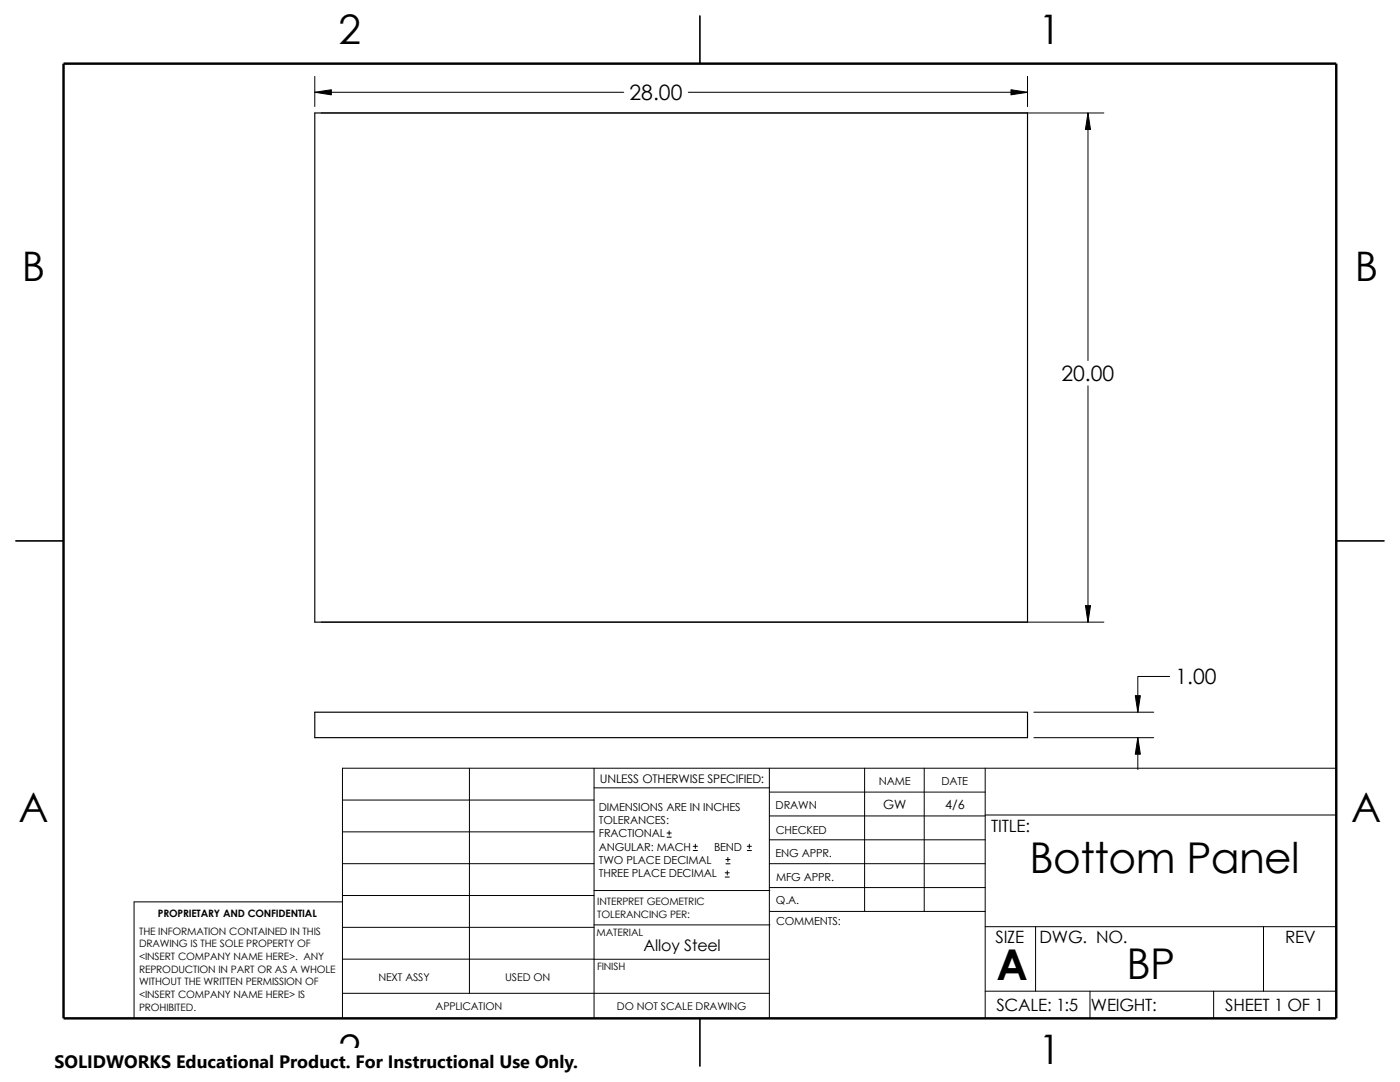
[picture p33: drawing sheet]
<svg xmlns="http://www.w3.org/2000/svg" width="279mm" height="216mm" viewBox="0 0 279 216" stroke-linecap="round" stroke-linejoin="round" font-family="sans-serif">
<defs><g id="words">
<g font-size="8.5">
<text x="205.5" y="174.1">Bottom Panel</text>
<text x="198.9" y="195.5">A</text>
<text x="224.8" y="195.3">BP</text>
</g>
<g font-size="8.1">
<text x="67.6" y="8.8">2</text>
<text x="207.3" y="8.8">1</text>
<text x="4.4" y="56.1">B</text>
<text x="270.4" y="56.1">B</text>
<text x="3.7" y="164.1">A</text>
<text x="269.7" y="164.1">A</text>
<text x="67.6" y="212.3">2</text>
<text x="207.3" y="212.3">1</text>
</g>
<g font-size="4.2">
<text x="125.6" y="20">28.00</text>
<text x="211.8" y="76.1">20.00</text>
<text x="234.6" y="136.6">1.00</text>
</g>
<text font-size="3.6" x="10.9" y="213">SOLIDWORKS Educational Product. For Instructional Use Only.</text>
<g font-size="3.4">
<text x="197.8" y="166">TITLE:</text>
<text x="198.7" y="188.1">SIZE</text>
<text x="207.5" y="188.1">DWG. NO.</text>
<text x="256.5" y="188.2">REV</text>
<text x="198.8" y="201.7">SCALE: 1:5</text>
<text x="217.7" y="201.7">WEIGHT:</text>
<text x="244.5" y="201.7">SHEET 1 OF 1</text>
</g>
<text font-size="3.2" x="128.4" y="189.8">Alloy Steel</text>
<g font-size="2.5">
<text x="176.3" y="161.4">GW</text>
<text x="188.6" y="161.5">4/6</text>
</g>
<text font-size="2.4" x="119.7" y="156.2">UNLESS OTHERWISE SPECIFIED:</text>
<g font-size="2.2">
<text x="119.5" y="161.8">DIMENSIONS ARE IN INCHES</text>
<text x="154.8" y="161.5">DRAWN</text>
<text x="175.4" y="156.7">NAME</text>
<text x="187.9" y="156.7">DATE</text>
<text x="119.5" y="164.4">TOLERANCES:</text>
<text x="119.5" y="167.1">FRACTIONAL</text>
<text x="154.8" y="166.3">CHECKED</text>
<text x="119.5" y="172.4">TWO PLACE DECIMAL</text>
<text x="119.5" y="169.7">ANGULAR: MACH</text>
<text x="142.5" y="169.7">BEND</text>
<text x="154.8" y="171">ENG APPR.</text>
<text x="119.5" y="175">THREE PLACE DECIMAL</text>
<text x="154.9" y="175.7">MFG APPR.</text>
<text x="154.9" y="180.4">Q.A.</text>
<text x="154.9" y="184.7">COMMENTS:</text>
</g>
<g font-size="2.1">
<text x="75.5" y="195.7">NEXT ASSY</text>
<text x="100.8" y="195.7">USED ON</text>
<text x="86.9" y="201.6">APPLICATION</text>
<text x="123.1" y="201.6">DO NOT SCALE DRAWING</text>
</g>
<g font-size="2">
<text x="31.5" y="182.9">PROPRIETARY AND CONFIDENTIAL</text>
<text x="119.2" y="183.1">TOLERANCING PER:</text>
<text x="119.2" y="180.6">INTERPRET GEOMETRIC</text>
<text x="27.7" y="186.5">THE INFORMATION CONTAINED IN THIS</text>
<text x="27.7" y="189.1">DRAWING IS THE SOLE PROPERTY OF</text>
<text x="27.7" y="191.6">&lt;INSERT COMPANY NAME HERE&gt;. ANY</text>
<text x="119.1" y="186.7">MATERIAL</text>
<text x="27.7" y="194.1">REPRODUCTION IN PART OR AS A WHOLE</text>
<text x="27.7" y="196.6">WITHOUT THE WRITTEN PERMISSION OF</text>
<text x="119.1" y="193.5">FINISH</text>
<text x="27.7" y="199.2">&lt;INSERT COMPANY NAME HERE&gt; IS</text>
<text x="27.7" y="201.7">PROHIBITED.</text>
</g>
</g></defs>
<g fill="none" stroke="#000" stroke-width=".2">
<path d="M62.8 18.4h61.7M62.8 15.2v6.1M137.4 18.4h67.7M205.1 15.2v6.1M64.1 22.5h156.2M217.1 22.5v49.4M217.1 77v47.1M64.1 124.1h156.2M233.4 135h-6.3v7.1M68.3 159.6h50.3M93.7 153.3v44.9M118.6 153.3v49.9"/>
<path d="M118.6 157.2h34.9M153.5 158.1h43.1M153.5 153.3v49.9M172.6 153.3v28.6M184.4 153.3v28.6M196.6 153.3v49.9M206.3 147.2h24M206.3 142.1h24M227.1 147.2v6.3M266.7 153.3h-198.4v49.9M68.3 180h-41.5v23.2M68.3 172.3h50.3"/>
<path d="M68.3 178.7h50.3M68.3 166h50.3M118.6 177.7h35M133.1 167h.9M133.1 166.2h.9M133.5 165.8v.8M138.3 169.7h.9M138.3 168.9h.9M138.8 168.4v.9M144.7 175h.8M144.7 174.2h.8M144.9 172.4h.8"/>
<path d="M144.9 171.5h.8M145.1 173.8v.8M145.3 171.1v.8M149.1 169.7h.9M149.1 168.9h.9M149.5 168.4v.9M153.5 162.8h43.1M153.5 167.6h43.1M153.5 177.1h43.1M153.5 172.3h43.1M196.6 162.6h70.1M68.3 191.4h85.2"/>
<path d="M68.3 185h50.3M68.3 198.2h85.2M118.6 184.6h35M153.6 181.9h43M196.6 184.9h70.1M196.6 197.8h70.1M206.7 184.9v12.9M217.5 197.8v5.4M242.2 197.8v5.4M252.2 184.9v12.9"/>
</g>
<path d="M139.7 3.2v9.5M62.8 22.5h142.3v101.6h-142.3zM3.2 107.9h9.5M266.7 107.9h9.5M62.8 142.1h142.3v5.1h-142.3zM139.7 203.2v9.5" fill="none" stroke="#000" stroke-width=".23"/>
<path d="M12.7 12.7h254v190.5h-254z" fill="none" stroke="#000" stroke-width=".49"/>
<g fill="#000" stroke="#000" stroke-width=".2">
<path d="M62.8 18.4l3.3-.5v1z" fill-rule="evenodd"/>
<path d="M201.8 17.9l3.3 .5-3.3 .5z" fill-rule="evenodd"/>
<path d="M217.1 22.5l.5 3.3h-1z" fill-rule="evenodd"/>
<path d="M216.6 120.8h1l-.5 3.3z" fill-rule="evenodd"/>
<path d="M227.1 147.2l.5 3.3h-1z" fill-rule="evenodd"/>
<path d="M226.6 138.8h1l-.5 3.3z" fill-rule="evenodd"/>
</g>
<path d="M10.9 209.2h104.7v6.7h-104.7z" fill="#fff"/>
<use href="#words"/>
</svg>
